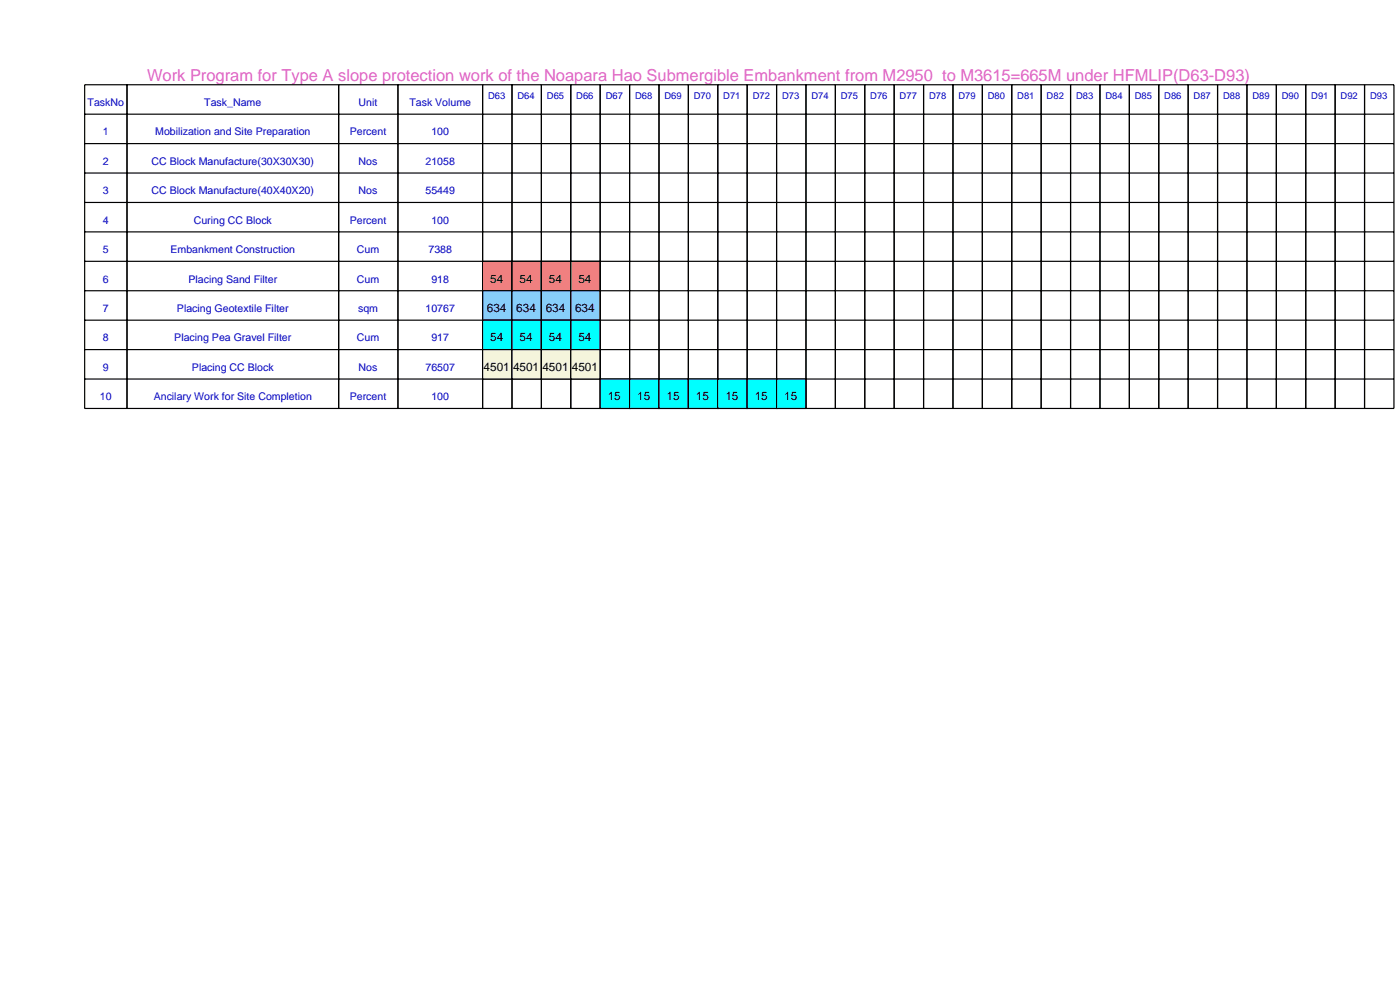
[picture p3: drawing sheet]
<svg xmlns="http://www.w3.org/2000/svg" width="420mm" height="297mm" viewBox="0 0 420 297" stroke-linecap="round" stroke-linejoin="round" font-family="sans-serif">
<defs><g id="words">
<text font-size="4.9" fill="#de5ec4" x="44.1" y="24.1">Work Program for Type A slope protection work of the Noapara Hao Submergible Embankment from M2950 to M3615=665M under HFMLIP(D63-D93)</text>
<g font-size="3.5">
<text x="147.1" y="84.7">54</text>
<text x="155.9" y="84.7">54</text>
<text x="164.7" y="84.7">54</text>
<text x="173.5" y="84.7">54</text>
<text x="146.1" y="93.5">634</text>
<text x="154.9" y="93.5">634</text>
<text x="163.7" y="93.5">634</text>
<text x="172.5" y="93.5">634</text>
<text x="147.1" y="102.3">54</text>
<text x="155.9" y="102.3">54</text>
<text x="164.7" y="102.3">54</text>
<text x="173.5" y="102.3">54</text>
<text x="145.1" y="111.1">4501</text>
<text x="153.9" y="111.1">4501</text>
<text x="162.7" y="111.1">4501</text>
<text x="171.5" y="111.1">4501</text>
<text x="182.3" y="119.9">15</text>
<text x="191.1" y="119.9">15</text>
<text x="200" y="119.9">15</text>
<text x="208.8" y="119.9">15</text>
<text x="217.6" y="119.9">15</text>
<text x="226.4" y="119.9">15</text>
<text x="235.2" y="119.9">15</text>
</g>
<g font-size="3.2" fill="#0000c4">
<text x="26.3" y="31.8">TaskNo</text>
<text x="61.3" y="31.8">Task_Name</text>
<text x="107.6" y="31.8">Unit</text>
<text x="122.8" y="31.8">Task Volume</text>
<text x="30.9" y="40.6">1</text>
<text x="46.6" y="40.6">Mobilization and Site Preparation</text>
<text x="104.9" y="40.6">Percent</text>
<text x="129.4" y="40.6">100</text>
<text x="30.9" y="49.4">2</text>
<text x="45.5" y="49.4">CC Block Manufacture(30X30X30)</text>
<text x="107.6" y="49.4">Nos</text>
<text x="127.7" y="49.4">21058</text>
<text x="30.9" y="58.2">3</text>
<text x="45.5" y="58.2">CC Block Manufacture(40X40X20)</text>
<text x="107.6" y="58.2">Nos</text>
<text x="127.7" y="58.2">55449</text>
<text x="30.9" y="67">4</text>
<text x="58.1" y="67">Curing CC Block</text>
<text x="104.9" y="67">Percent</text>
<text x="129.4" y="67">100</text>
<text x="30.9" y="75.8">5</text>
<text x="51.1" y="75.8">Embankment Construction</text>
<text x="107.1" y="75.8">Cum</text>
<text x="128.5" y="75.8">7388</text>
<text x="30.9" y="84.7">6</text>
<text x="56.5" y="84.7">Placing Sand Filter</text>
<text x="107.1" y="84.7">Cum</text>
<text x="129.4" y="84.7">918</text>
<text x="30.9" y="93.5">7</text>
<text x="53.1" y="93.5">Placing Geotextile Filter</text>
<text x="107.4" y="93.5">sqm</text>
<text x="127.7" y="93.5">10767</text>
<text x="30.9" y="102.3">8</text>
<text x="52.3" y="102.3">Placing Pea Gravel Filter</text>
<text x="107.1" y="102.3">Cum</text>
<text x="129.4" y="102.3">917</text>
<text x="30.9" y="111.1">9</text>
<text x="57.6" y="111.1">Placing CC Block</text>
<text x="107.6" y="111.1">Nos</text>
<text x="127.7" y="111.1">76507</text>
<text x="30" y="119.9">10</text>
<text x="46.1" y="119.9">Ancilary Work for Site Completion</text>
<text x="104.9" y="119.9">Percent</text>
<text x="129.4" y="119.9">100</text>
</g>
<g font-size="2.8" fill="#0000c4">
<text x="146.4" y="29.6">D63</text>
<text x="155.2" y="29.6">D64</text>
<text x="164.1" y="29.6">D65</text>
<text x="172.9" y="29.6">D66</text>
<text x="181.7" y="29.6">D67</text>
<text x="190.5" y="29.6">D68</text>
<text x="199.3" y="29.6">D69</text>
<text x="208.2" y="29.6">D70</text>
<text x="217" y="29.6">D71</text>
<text x="225.8" y="29.6">D72</text>
<text x="234.6" y="29.6">D73</text>
<text x="243.4" y="29.6">D74</text>
<text x="252.3" y="29.6">D75</text>
<text x="261.1" y="29.6">D76</text>
<text x="269.9" y="29.6">D77</text>
<text x="278.7" y="29.6">D78</text>
<text x="287.5" y="29.6">D79</text>
<text x="296.4" y="29.6">D80</text>
<text x="305.2" y="29.6">D81</text>
<text x="314" y="29.6">D82</text>
<text x="322.8" y="29.6">D83</text>
<text x="331.6" y="29.6">D84</text>
<text x="340.5" y="29.6">D85</text>
<text x="349.3" y="29.6">D86</text>
<text x="358.1" y="29.6">D87</text>
<text x="366.9" y="29.6">D88</text>
<text x="375.7" y="29.6">D89</text>
<text x="384.6" y="29.6">D90</text>
<text x="393.4" y="29.6">D91</text>
<text x="402.2" y="29.6">D92</text>
<text x="411" y="29.6">D93</text>
</g>
</g></defs>
<g fill="none" stroke="#000" stroke-width=".35">
<path d="M25.4 25.4h128.2v97h-128.2zM25.4 34.2h128.2M38.1 25.4v97M101.6 25.4v97M119.4 25.4v97M144.8 25.4v97M25.4 43h128.2M25.4 51.9h128.2M25.4 60.7h128.2M25.4 69.5h128.2M25.4 78.3h128.2M25.4 87.1h128.2"/>
<path d="M25.4 96h128.2M25.4 104.8h128.2M25.4 113.6h128.2"/>
</g>
<path d="M144.8 78.3h8.8v8.8h-8.8z" fill-rule="evenodd" fill="#f08080" stroke="#000" stroke-width=".35"/>
<path d="M144.8 87.1h8.8v8.9h-8.8z" fill-rule="evenodd" fill="#87cefa" stroke="#000" stroke-width=".35"/>
<path d="M144.8 96h8.8v8.8h-8.8z" fill-rule="evenodd" fill="#0ff" stroke="#000" stroke-width=".35"/>
<path d="M144.8 104.8h8.8v8.8h-8.8z" fill-rule="evenodd" fill="#f5f5dc" stroke="#000" stroke-width=".35"/>
<path d="M153.6 25.4h8.8v97h-8.8zM153.6 34.2h8.8M153.6 43h8.8M153.6 51.9h8.8M153.6 60.7h8.8M153.6 69.5h8.8M153.6 78.3h8.8M153.6 87.1h8.8M153.6 96h8.8M153.6 104.8h8.8M153.6 113.6h8.8" fill="none" stroke="#000" stroke-width=".35"/>
<path d="M153.6 78.3h8.8v8.8h-8.8z" fill-rule="evenodd" fill="#f08080" stroke="#000" stroke-width=".35"/>
<path d="M153.6 87.1h8.8v8.9h-8.8z" fill-rule="evenodd" fill="#87cefa" stroke="#000" stroke-width=".35"/>
<path d="M153.6 96h8.8v8.8h-8.8z" fill-rule="evenodd" fill="#0ff" stroke="#000" stroke-width=".35"/>
<path d="M153.6 104.8h8.8v8.8h-8.8z" fill-rule="evenodd" fill="#f5f5dc" stroke="#000" stroke-width=".35"/>
<path d="M162.4 25.4h8.8v97h-8.8zM162.4 34.2h8.8M162.4 43h8.8M162.4 51.9h8.8M162.4 60.7h8.8M162.4 69.5h8.8M162.4 78.3h8.8M162.4 87.1h8.8M162.4 96h8.8M162.4 104.8h8.8M162.4 113.6h8.8" fill="none" stroke="#000" stroke-width=".35"/>
<path d="M162.4 78.3h8.8v8.8h-8.8z" fill-rule="evenodd" fill="#f08080" stroke="#000" stroke-width=".35"/>
<path d="M162.4 87.1h8.8v8.9h-8.8z" fill-rule="evenodd" fill="#87cefa" stroke="#000" stroke-width=".35"/>
<path d="M162.4 96h8.8v8.8h-8.8z" fill-rule="evenodd" fill="#0ff" stroke="#000" stroke-width=".35"/>
<path d="M162.4 104.8h8.8v8.8h-8.8z" fill-rule="evenodd" fill="#f5f5dc" stroke="#000" stroke-width=".35"/>
<path d="M171.2 25.4h8.9v97h-8.9zM171.2 34.2h8.9M171.2 43h8.9M171.2 51.9h8.9M171.2 60.7h8.9M171.2 69.5h8.9M171.2 78.3h8.9M171.2 87.1h8.9M171.2 96h8.9M171.2 104.8h8.9M171.2 113.6h8.9" fill="none" stroke="#000" stroke-width=".35"/>
<path d="M171.2 78.3h8.9v8.8h-8.9z" fill-rule="evenodd" fill="#f08080" stroke="#000" stroke-width=".35"/>
<path d="M171.2 87.1h8.9v8.9h-8.9z" fill-rule="evenodd" fill="#87cefa" stroke="#000" stroke-width=".35"/>
<path d="M171.2 96h8.9v8.8h-8.9z" fill-rule="evenodd" fill="#0ff" stroke="#000" stroke-width=".35"/>
<path d="M171.2 104.8h8.9v8.8h-8.9z" fill-rule="evenodd" fill="#f5f5dc" stroke="#000" stroke-width=".35"/>
<path d="M180.1 25.4h8.8v97h-8.8zM180.1 34.2h8.8M180.1 43h8.8M180.1 51.9h8.8M180.1 60.7h8.8M180.1 69.5h8.8M180.1 78.3h8.8M180.1 87.1h8.8M180.1 96h8.8M180.1 104.8h8.8M180.1 113.6h8.8" fill="none" stroke="#000" stroke-width=".35"/>
<path d="M180.1 113.6h8.8v8.8h-8.8z" fill-rule="evenodd" fill="#0ff" stroke="#000" stroke-width=".35"/>
<path d="M188.9 25.4h8.8v97h-8.8zM188.9 34.2h8.8M188.9 43h8.8M188.9 51.9h8.8M188.9 60.7h8.8M188.9 69.5h8.8M188.9 78.3h8.8M188.9 87.1h8.8M188.9 96h8.8M188.9 104.8h8.8M188.9 113.6h8.8" fill="none" stroke="#000" stroke-width=".35"/>
<path d="M188.9 113.6h8.8v8.8h-8.8z" fill-rule="evenodd" fill="#0ff" stroke="#000" stroke-width=".35"/>
<path d="M197.7 25.4h8.8v97h-8.8zM197.7 34.2h8.8M197.7 43h8.8M197.7 51.9h8.8M197.7 60.7h8.8M197.7 69.5h8.8M197.7 78.3h8.8M197.7 87.1h8.8M197.7 96h8.8M197.7 104.8h8.8M197.7 113.6h8.8" fill="none" stroke="#000" stroke-width=".35"/>
<path d="M197.7 113.6h8.8v8.8h-8.8z" fill-rule="evenodd" fill="#0ff" stroke="#000" stroke-width=".35"/>
<path d="M206.5 25.4h8.8v97h-8.8zM206.5 34.2h8.8M206.5 43h8.8M206.5 51.9h8.8M206.5 60.7h8.8M206.5 69.5h8.8M206.5 78.3h8.8M206.5 87.1h8.8M206.5 96h8.8M206.5 104.8h8.8M206.5 113.6h8.8" fill="none" stroke="#000" stroke-width=".35"/>
<path d="M206.5 113.6h8.8v8.8h-8.8z" fill-rule="evenodd" fill="#0ff" stroke="#000" stroke-width=".35"/>
<path d="M215.3 25.4h8.9v97h-8.9zM215.3 34.2h8.9M215.3 43h8.9M215.3 51.9h8.9M215.3 60.7h8.9M215.3 69.5h8.9M215.3 78.3h8.9M215.3 87.1h8.9M215.3 96h8.9M215.3 104.8h8.9M215.3 113.6h8.9" fill="none" stroke="#000" stroke-width=".35"/>
<path d="M215.3 113.6h8.9v8.8h-8.9z" fill-rule="evenodd" fill="#0ff" stroke="#000" stroke-width=".35"/>
<path d="M224.2 25.4h8.8v97h-8.8zM224.2 34.2h8.8M224.2 43h8.8M224.2 51.9h8.8M224.2 60.7h8.8M224.2 69.5h8.8M224.2 78.3h8.8M224.2 87.1h8.8M224.2 96h8.8M224.2 104.8h8.8M224.2 113.6h8.8" fill="none" stroke="#000" stroke-width=".35"/>
<path d="M224.2 113.6h8.8v8.8h-8.8z" fill-rule="evenodd" fill="#0ff" stroke="#000" stroke-width=".35"/>
<path d="M233 25.4h8.8v97h-8.8zM233 34.2h8.8M233 43h8.8M233 51.9h8.8M233 60.7h8.8M233 69.5h8.8M233 78.3h8.8M233 87.1h8.8M233 96h8.8M233 104.8h8.8M233 113.6h8.8" fill="none" stroke="#000" stroke-width=".35"/>
<path d="M233 113.6h8.8v8.8h-8.8z" fill-rule="evenodd" fill="#0ff" stroke="#000" stroke-width=".35"/>
<g fill="none" stroke="#000" stroke-width=".35">
<path d="M241.8 25.4h176.4v97h-176.4zM241.8 34.2h176.4M250.6 25.4v97M259.4 25.4v97M268.3 25.4v97M277.1 25.4v97M285.9 25.4v97M294.7 25.4v97M303.5 25.4v97M312.3 25.4v97M321.2 25.4v97M330 25.4v97"/>
<path d="M338.8 25.4v97M347.6 25.4v97M356.4 25.4v97M365.3 25.4v97M374.1 25.4v97M382.9 25.4v97M391.7 25.4v97M400.5 25.4v97M409.4 25.4v97M241.8 43h176.4M241.8 51.9h176.4M241.8 60.7h176.4"/>
<path d="M241.8 69.5h176.4M241.8 78.3h176.4M241.8 87.1h176.4M241.8 96h176.4M241.8 104.8h176.4M241.8 113.6h176.4"/>
</g>
<use href="#words"/>
</svg>
